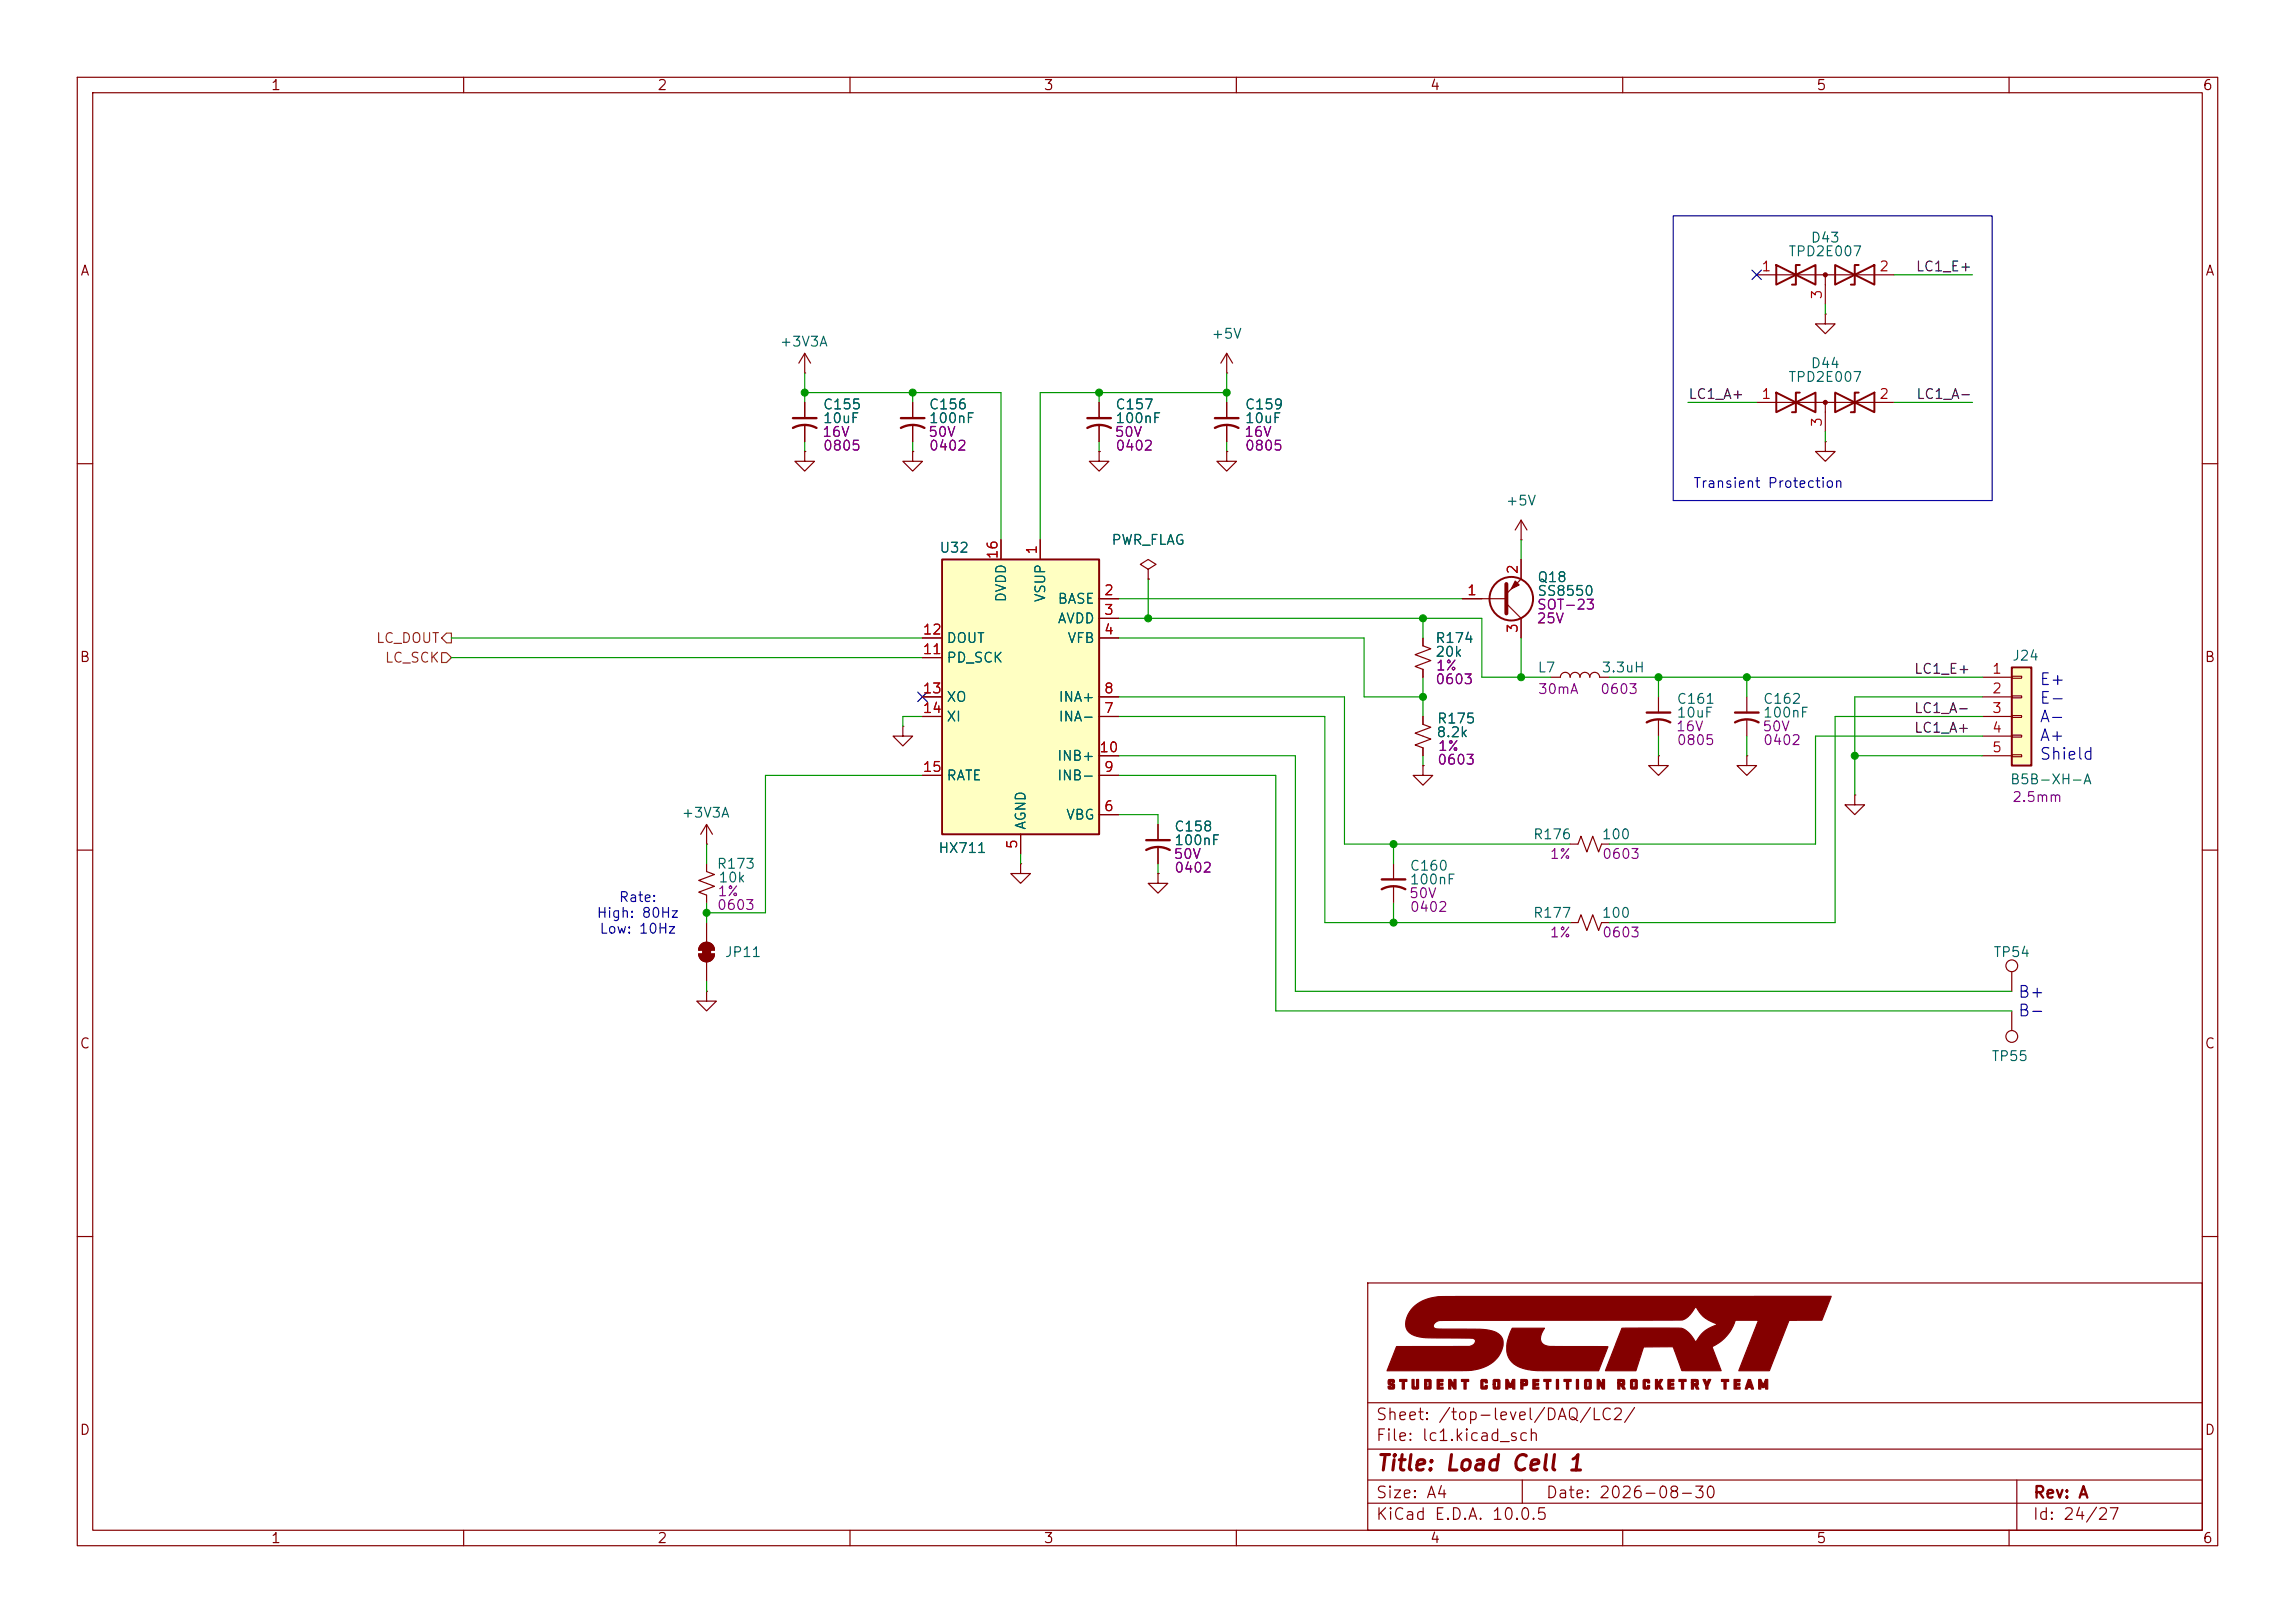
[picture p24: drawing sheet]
<svg xmlns="http://www.w3.org/2000/svg" width="297mm" height="210mm" viewBox="0 0 297 210" stroke-linecap="round" stroke-linejoin="round" font-family="sans-serif">
<defs><g id="words">
<text font-size="2" fill="#840000" x="178" y="190.8">Title: Load Cell 1</text>
<g font-size="1.5" fill="#0000c2">
<text x="263.9" y="89">E+</text>
<text x="263.9" y="91.4">E-</text>
<text x="263.9" y="93.9">A-</text>
<text x="263.9" y="96.3">A+</text>
<text x="263.9" y="98.7">Shield</text>
<text x="261.1" y="129.5">B+</text>
<text x="261.1" y="131.9">B-</text>
</g>
<g font-size="1.5" fill="#840000">
<text x="178" y="184.1">Sheet: /top-level/DAQ/LC2/</text>
<text x="178" y="186.8">File: lc1.kicad_sch</text>
<text x="178" y="197">KiCad E.D.A. 10.0.5</text>
<text x="178" y="194.2">Size: A4</text>
<text x="200" y="194.2">Date: 2026-08-30</text>
<text x="263" y="197">Id: 24/27</text>
<text x="263" y="194.2">Rev: A</text>
</g>
<g font-size="1.3" fill="#840000">
<text x="35" y="12">1</text>
<text x="85" y="12">2</text>
<text x="135" y="12">3</text>
<text x="185" y="12">4</text>
<text x="235" y="12">5</text>
<text x="285" y="12">6</text>
<text x="10.3" y="36">A</text>
<text x="285.3" y="36">A</text>
<text x="10.2" y="86">B</text>
<text x="285.2" y="86">B</text>
<text x="10.2" y="136">C</text>
<text x="285.2" y="136">C</text>
<text x="10.2" y="186">D</text>
<text x="285.2" y="186">D</text>
<text x="35" y="200">1</text>
<text x="85" y="200">2</text>
<text x="135" y="200">3</text>
<text x="185" y="200">4</text>
<text x="235" y="200">5</text>
<text x="285" y="200">6</text>
</g>
<g font-size="1.3" fill="#a90000">
<text x="227.9" y="35.4">1</text>
<text x="243.1" y="35.4">2</text>
<text x="236.1" y="38.8" transform="rotate(-90 236.1 38.8)">3</text>
<text x="227.9" y="51.9">1</text>
<text x="243.1" y="51.9">2</text>
<text x="236.1" y="55.3" transform="rotate(-90 236.1 55.3)">3</text>
<text x="134.5" y="71.9" transform="rotate(-90 134.5 71.9)">1</text>
<text x="129.4" y="72.5" transform="rotate(-90 129.4 72.5)">16</text>
<text x="142.8" y="77.3">2</text>
<text x="189.8" y="77.3">1</text>
<text x="196.7" y="74.4" transform="rotate(-90 196.7 74.4)">2</text>
<text x="119.3" y="82.4">12</text>
<text x="142.8" y="79.9">3</text>
<text x="142.8" y="82.4">4</text>
<text x="196.7" y="82" transform="rotate(-90 196.7 82)">3</text>
<text x="119.3" y="85">11</text>
<text x="257.7" y="87.5">1</text>
<text x="119.3" y="90">13</text>
<text x="119.3" y="92.6">14</text>
<text x="142.8" y="92.6">7</text>
<text x="142.8" y="90">8</text>
<text x="257.7" y="90">2</text>
<text x="257.7" y="92.6">3</text>
<text x="257.7" y="95.1">4</text>
<text x="119.3" y="100.2">15</text>
<text x="142.2" y="97.7">10</text>
<text x="142.8" y="100.2">9</text>
<text x="257.7" y="97.7">5</text>
<text x="142.8" y="105.3">6</text>
<text x="131.9" y="110" transform="rotate(-90 131.9 110)">5</text>
</g>
<g font-size="1.3" fill="#006464">
<text x="231.3" y="33.5">TPD2E007</text>
<text x="234.2" y="31.7">D43</text>
<text x="100.8" y="45.2">+3V3A</text>
<text x="156.7" y="44.1">+5V</text>
<text x="234.2" y="48">D44</text>
<text x="106.4" y="53.3">C155</text>
<text x="120.1" y="53.3">C156</text>
<text x="144.3" y="53.3">C157</text>
<text x="161" y="53.3">C159</text>
<text x="231.3" y="49.7">TPD2E007</text>
<text x="106.4" y="55.1">10uF</text>
<text x="120.1" y="55.1">100nF</text>
<text x="144.3" y="55.1">100nF</text>
<text x="161" y="55.1">10uF</text>
<text x="194.8" y="65.7">+5V</text>
<text x="121.5" y="71.8">U32</text>
<text x="143.7" y="70.8">PWR_FLAG</text>
<text x="198.9" y="75.6">Q18</text>
<text x="198.9" y="77.4">SS8550</text>
<text x="122.4" y="83.5">DOUT</text>
<text x="130.5" y="78" transform="rotate(-90 130.5 78)">DVDD</text>
<text x="135.6" y="78" transform="rotate(-90 135.6 78)">VSUP</text>
<text x="136.8" y="81">AVDD</text>
<text x="136.8" y="78.4">BASE</text>
<text x="138.1" y="83.5">VFB</text>
<text x="185.7" y="83.5">R174</text>
<text x="122.4" y="86.1">PD_SCK</text>
<text x="185.7" y="85.3">20k</text>
<text x="198.9" y="87.3">L7</text>
<text x="207.2" y="87.3">3.3uH</text>
<text x="260.3" y="85.8">J24</text>
<text x="122.4" y="91.1">XO</text>
<text x="122.4" y="93.7">XI</text>
<text x="136.9" y="93.7">INA-</text>
<text x="136.9" y="91.1">INA+</text>
<text x="185.8" y="95.7">8.2k</text>
<text x="185.9" y="93.9">R175</text>
<text x="216.9" y="91.4">C161</text>
<text x="216.9" y="93.2">10uF</text>
<text x="228.1" y="91.4">C162</text>
<text x="228.1" y="93.2">100nF</text>
<text x="122.4" y="101.3">RATE</text>
<text x="136.7" y="101.3">INB-</text>
<text x="136.7" y="98.8">INB+</text>
<text x="260" y="101.8">B5B-XH-A</text>
<text x="88.1" y="106.1">+3V3A</text>
<text x="133" y="107.5" transform="rotate(-90 133 107.5)">AGND</text>
<text x="137.9" y="106.4">VBG</text>
<text x="151.9" y="107.9">C158</text>
<text x="92.7" y="112.7">R173</text>
<text x="121.4" y="110.7">HX711</text>
<text x="151.9" y="109.7">100nF</text>
<text x="182.4" y="113">C160</text>
<text x="198.3" y="108.9">R176</text>
<text x="207.2" y="108.9">100</text>
<text x="92.9" y="114.5">10k</text>
<text x="182.4" y="114.8">100nF</text>
<text x="198.3" y="119.1">R177</text>
<text x="207.2" y="119.1">100</text>
<text x="93.7" y="124.2">JP11</text>
<text x="257.9" y="124.2">TP54</text>
<text x="257.6" y="137.6">TP55</text>
</g>
<g font-size="1.3" fill="#0f0f0f">
<text x="247.8" y="35.4">LC1_E+</text>
<text x="218.4" y="51.9">LC1_A+</text>
<text x="247.9" y="51.9">LC1_A-</text>
<text x="247.6" y="87.5">LC1_E+</text>
<text x="247.6" y="95.1">LC1_A+</text>
<text x="247.6" y="92.6">LC1_A-</text>
</g>
<g font-size="1.3" fill="#840084">
<text x="106.3" y="56.8">16V</text>
<text x="106.4" y="58.6">0805</text>
<text x="120" y="56.8">50V</text>
<text x="120.1" y="58.6">0402</text>
<text x="144.2" y="56.8">50V</text>
<text x="144.3" y="58.6">0402</text>
<text x="160.9" y="56.8">16V</text>
<text x="161" y="58.6">0805</text>
<text x="198.8" y="81">25V</text>
<text x="198.8" y="79.2">SOT-23</text>
<text x="185.7" y="88.8">0603</text>
<text x="185.7" y="87.1">1%</text>
<text x="198.9" y="90.1">30mA</text>
<text x="207" y="90.1">0603</text>
<text x="216.8" y="94.9">16V</text>
<text x="228" y="94.9">50V</text>
<text x="185.9" y="99.3">0603</text>
<text x="186" y="97.5">1%</text>
<text x="216.9" y="96.7">0805</text>
<text x="228.1" y="96.7">0402</text>
<text x="260.3" y="104.1">2.5mm</text>
<text x="151.8" y="111.5">50V</text>
<text x="151.9" y="113.2">0402</text>
<text x="200.5" y="111.5">1%</text>
<text x="207.3" y="111.5">0603</text>
<text x="92.7" y="118.1">0603</text>
<text x="92.8" y="116.3">1%</text>
<text x="182.3" y="116.5">50V</text>
<text x="182.4" y="118.3">0402</text>
<text x="200.5" y="121.6">1%</text>
<text x="207.3" y="121.6">0603</text>
</g>
<g font-size="1.3" fill="#0000c2">
<text x="219.1" y="63.5">Transient Protection</text>
<text x="77.1" y="119.1">High: 80Hz</text>
<text x="80" y="117">Rate:</text>
<text x="77.5" y="121.1">Low: 10Hz</text>
</g>
<g font-size="1.3" fill="#725600">
<text x="48.6" y="83.5">LC_DOUT</text>
<text x="49.7" y="86.1">LC_SCK</text>
</g>
</g></defs>
<g fill="none" stroke="#840000" stroke-width=".15">
<path d="M10 10h277v190h-277zM12 12h273v186h-273zM60 10v2M110 10v2M160 10v2M210 10v2M260 10v2M227.3 35.6h17.8M236.2 35.6v3.8M104.1 58.4v1.3h-1.2l1.2 1.3 1.3-1.3h-1.3M104.1 58.4h.1M104.1 52.1v2"/>
<path d="M104.1 55.1v2.1M118.1 58.4v1.3h1.3l-1.3 1.3-1.3-1.3h1.3M118.1 58.4h.1M118.1 52.1v2M118.1 55.1v2.1M142.2 52.1v2M142.2 55.1v2.1M158.7 48.3h.1M158.7 45.7l-.7 1.3M158.7 45.7l.8 1.3M158.7 45.7v2.6M158.7 52.1v2"/>
<path d="M158.7 55.1v2.1M236.2 57.2v1.2h1.3l-1.3 1.3-1.3-1.3h1.3M236.2 57.2h.1M10 60h2M189.2 77.5h5.7M194.9 78.1l1.9 1.9v2.6M196.8 69.9h.1M196.8 72.4v2.5l-1.9 1.9M196.8 67.3v2.6M196.8 67.3l-.7 1.3M196.8 67.3l.8 1.3M285 60h2"/>
<path d="M116.8 94v1.3h1.3l-1.3 1.2-1.2-1.2h1.2M116.8 94h.1M184.1 99.1v1.2h1.3l-1.3 1.3-1.2-1.3h1.2M184.1 99.1h.1M200.7 87.6h1.2a.64 .64 0 0 1 .7-.6 .64 .64 0 0 1 .6 .6 .64 .64 0 0 1 .6-.6 .64 .64 0 0 1 .7 .6 .64 .64 0 0 1 .6-.6 .64 .64 0 0 1 .6 .6 .64 .64 0 0 1 .7-.6 .64 .64 0 0 1 .6 .6h1.3M226.1 90.2v2M226.1 93.2v2.1M10 110h2M132.1 111.8v1.2h1.2l-1.2 1.3-1.3-1.3h1.3M132.1 111.8h.1M149.9 113v1.3h1.2l-1.2 1.3-1.3-1.3h1.3M149.9 113h.1"/>
<path d="M149.9 106.7v2M149.9 109.7v2.1M180.3 111.8v2M180.3 114.8v2M285 110h2M10 160h2M177 166h108v32h-108zM285 160h2M60 198v2M110 198v2M160 198v2M177 194.5h108"/>
<path d="M177 191.5h108M177 187.5h108M177 181.5h108M197 191.5v3M210 198v2M260 198v2M261 191.5v6.5"/>
</g>
<g fill="#840000" stroke="#840000" stroke-width=".15">
<path d="M179.7 178.5h.6l.1 .1 .1 .3-.6-.1v.1l.1 .1a.41 .41 0 0 1 .5 .2 .41 .41 0 0 1-.2 .5h-.5l-.2-.1v-.2l.6 .1v-.2h-.1a.42 .42 0 0 1-.5-.3 .42 .42 0 0 1 .1-.5z"/>
<path d="M181.1 178.5h1v.3h-.4v.9h-.2v-.9h-.4z"/>
<path d="M182.7 178.5h.3v1h.3v-1h.3v1.1l-.1 .1h-.7l-.1-.1z"/>
<path d="M184.4 178.5h.7l.1 .1v1l-.1 .1h-.7v-.6h.2v.4h.3v-.7h-.3v.3h-.2z"/>
<path d="M186 178.5h.8v.3h-.5v.2h.4v.2h-.4v.3h.5v.2h-.8z"/>
<path d="M187.5 178.5h.3l.4 .7v-.7h.2v1.2h-.2l-.4-.6-.1 .6h-.2z"/>
<path d="M189.1 178.5h1v.3h-.4v.9h-.2v-.9h-.4z"/>
<path d="M191.8 178.5h.6l.1 .1v.3h-.3v-.1h-.3v.7h.3v-.2h.3v.3l-.1 .1h-.6l-.2-.1v-1z"/>
<path d="M193.3 178.5h.7l.1 .1v1l-.1 .1h-.7l-.1-.1v-.5h.3v.4h.3v-.7h-.3v.3h-.3v-.5z"/>
<path d="M194.9 178.5h.3l.3 .7 .3-.7h.2v1.2h-.2v-.6l-.2 .4h-.3l-.2-.4v.6h-.2z"/>
<path d="M196.8 178.5h.4a.37 .37 0 0 1 .4 .1 .37 .37 0 0 1 .1 .4l-.1 .3h-.5v.4h-.3v-.8h.3v.1h.3v-.2h-.3v.1h-.3z"/>
<path d="M198.4 178.5h.7v.3h-.5v.2h.5v.2h-.5v.3h.5v.2h-.7z"/>
<path d="M199.8 178.5h.9v.3h-.3v.9h-.3v-.9h-.3z"/>
<path d="M201.4 178.5h.3v1.2h-.3z"/>
<path d="M202.4 178.5h.9v.3h-.3v.9h-.3v-.9h-.3z"/>
<path d="M204 178.5h.3v1.2h-.3z"/>
<path d="M205.2 178.5h.6l.1 .1v1l-.1 .1h-.6l-.1-.1v-.5h.2v.4h.4v-.7h-.4v.3h-.2v-.5z"/>
<path d="M206.7 178.5h.3l.4 .7v-.7h.2v1.2h-.2l-.4-.6v.6h-.3z"/>
<path d="M209.4 178.5h.3a.32 .32 0 0 1 .5 .2l.1 .5-.2 .1 .2 .4h-.3l-.2-.4h-.2v.4h-.2v-.8h.2v.1h.4v-.2h-.4v.1h-.2z"/>
<path d="M211.1 178.5h.7l.1 .1v1l-.1 .1h-.7l-.1-.1v-.5h.3v.4h.3v-.7h-.3v.3h-.3v-.5z"/>
<path d="M212.8 178.5h.6l.1 .1v.3h-.3v-.1h-.3v.7h.3v-.2h.3v.3l-.1 .1h-.6l-.2-.1v-1z"/>
<path d="M214.2 178.5h.3v.5l.3-.5h.4l-.4 .6 .4 .6h-.3l-.4-.5v.5h-.3z"/>
<path d="M215.9 178.5h.7v.3h-.5v.2h.5v.2h-.5v.3h.5v.2h-.7z"/>
<path d="M217.3 178.5h.9v.3h-.3v.9h-.3v-.9h-.3z"/>
<path d="M218.9 178.5h.4a.32 .32 0 0 1 .5 .2v.5l-.2 .1 .3 .4h-.4l-.2-.4h-.1v.4h-.3v-.8h.3v.1h.3v-.2h-.3v.1h-.3z"/>
<path d="M220.4 178.5h.3l.2 .5 .2-.5h.3l-.4 .8v.4h-.2v-.4z"/>
<path d="M222.8 178.5h.9v.3h-.3v.9h-.3v-.9h-.3z"/>
<path d="M224.4 178.5h.8v.3h-.5v.2h.4v.2h-.4v.3h.5v.2h-.8z"/>
<path d="M226.2 178.5h.3l.4 1.2a.25 .25 0 0 1-.3-.2h-.4a.22 .22 0 0 1-.1 .2 .22 .22 0 0 1-.2 0l.1-.5h.5l-.1-.3-.1 .3h-.3z"/>
<path d="M227.6 178.5h.3l.3 .7 .3-.7h.3v1.2h-.3v-.6l-.2 .4h-.2l-.2-.4v.6h-.3z"/>
<path d="M182.8 169.2a6.3 6.3 0 0 1 4.6-1.4l49.6-.1-1.2 3.1h-4.3l-2.5 6.6h-4l2.6-6.6h-3a5.6 5.6 0 0 1-3 3.5l1.1 3.1h-5l-1.1-2.9a.24 .24 0 0 0-.1-.2 .24 .24 0 0 0-.3 0h-3.5l-1 3.1h-3.9l2.1-5.5h7.6a3.5 3.5 0 0 1 2 1.8 4.6 4.6 0 0 1 2.7-2.3 4.5 4.5 0 0 1-2.7-2.3h-.1a2.78 2.78 0 0 1-1.7 1.7l-31.3 .1a.88 .88 0 0 0-.9 .8 .93 .93 0 0 0 1 .3h3.2a10.5 10.5 0 0 1 3.9 .4 1.67 1.67 0 0 1 .7 2.4 4.7 4.7 0 0 1-4 2.5l-10.8 .1 1.2-3.2h9.4a.69 .69 0 0 0 .8-.9 2.61 2.61 0 0 0-1.6-.2h-4.4a4.5 4.5 0 0 1-2.6-.8 2.26 2.26 0 0 1 .3-2.8z"/>
<path d="M195.7 171.9h4.2a1.74 1.74 0 0 0-.4 1.9 2.79 2.79 0 0 0 2.2 .4l6.4 .1-1.2 3.1h-5.8a11.3 11.3 0 0 1-4.6-.6 2.82 2.82 0 0 1-1.3-3.6z"/>
<path d="M196.1 75.2l.5 .5-1 .5z"/>
<circle cx="236.2" cy="35.6" r=".25"/>
</g>
<g fill="none" stroke="#840000" stroke-width=".25">
<path d="M229.9 34.3l5 2.5v-2.5l-5 2.5zM232.9 34.3h-.5v2.5h-.5M237.5 34.3l5.1 2.5v-2.5l-5.1 2.5zM240.5 34.3h-.5v2.5h-.5"/>
<circle cx="195.6" cy="77.5" r="2.82"/>
</g>
<g fill="none" stroke="#840000" stroke-width=".3">
<path d="M102.6 55.4a3.2 3.2 0 0 1 3.1 0M102.6 54.1h3.1M116.6 55.4a3.2 3.2 0 0 1 3 0M116.6 54.1h3M140.7 55.4a3.2 3.2 0 0 1 3.1 0M140.7 54.1h3.1M157.2 55.4a3.2 3.2 0 0 1 3.1 0M157.2 54.1h3.1M224.5 93.5a3.2 3.2 0 0 1 3.1 0M224.5 92.2h3.1M148.3 110a3.2 3.2 0 0 1 3.1 0M148.3 108.7h3.1"/>
<path d="M178.8 115.1a3.2 3.2 0 0 1 3.1 0M178.8 113.8h3.1"/>
</g>
<path d="M194.9 75.6v3.8" fill="none" stroke="#840000" stroke-width=".51"/>
<path d="M121.9 72.4h20.3v35.6h-20.3z" fill="#ffffc2"/>
<path d="M229.9 50.8l5 2.5v-2.5l-5 2.5zM232.9 50.8h-.5v2.5h-.5M237.5 50.8l5.1 2.5v-2.5l-5.1 2.5zM240.5 50.8h-.5v2.5h-.5M121.9 72.4h20.3v35.6h-20.3z" fill="none" stroke="#840000" stroke-width=".25"/>
<g fill="none" stroke="#840000" stroke-width=".15">
<path d="M142.2 58.4v1.3h1.3l-1.3 1.3-1.2-1.3h1.2M142.2 58.4h.1M158.7 58.4v1.3h1.3l-1.3 1.3-1.2-1.3h1.2M158.7 58.4h.1M227.3 52.1h17.8M236.2 40.6v1.3h1.3l-1.3 1.3-1.3-1.3h1.3M236.2 40.6h.1M236.2 52.1v3.8M129.5 69.9v2.5M134.6 69.9v2.5M142.2 77.5h2.6M148.6 73.7l1-.7-1-.6-1 .6 1 .7v1.2"/>
<path d="M148.6 74.9h.1M119.4 82.6h2.5M119.4 92.7h2.5M119.4 90.2h2.5M119.4 85.1h2.5M142.2 80h2.6M142.2 82.6h2.6M142.2 92.7h2.6M142.2 90.2h2.6M142.2 97.8h2.6M184.1 92.7v1l1.1 .4-2.1 .8 2.1 .7-2.1 .8 1 .4v1M184.1 82.6v1l1.1 .3-2.1 .8 2.1 .8-2.1 .7 1 .4v1"/>
<path d="M214.6 90.2v2M214.6 93.2v2.1M91.4 119.4v2.5M119.4 100.3h2.5M132.1 108v2.5M142.2 105.4h2.6M142.2 100.3h2.6M240 102.9v1.2h1.3l-1.3 1.3-1.2-1.3h1.2M240 102.9h.1M90.4 123.4h2.1a1.02 1.02 0 0 1-1.1 1.1 1.02 1.02 0 0 1-1-1.1zM90.7 122.2a1.02 1.02 0 0 1 1.1-.2 1.02 1.02 0 0 1 .7 .9h-2.1l.1-.4zM91.4 128.3v1.2h1.3l-1.3 1.3-1.2-1.3h1.2"/>
<path d="M91.4 128.3h.1M91.4 124.5v2.5M260.3 130.8v2.6"/>
<circle cx="260.4" cy="134.1" r=".76"/>
</g>
<path d="M213.1 93.5a3.2 3.2 0 0 1 3.1 0M213.1 92.2h3.1" fill="none" stroke="#840000" stroke-width=".3"/>
<g fill="#840000" stroke="#840000" stroke-width=".15">
<path d="M90.9 122.7h1v1h-1z"/>
<path d="M90.4 123.4h2.1a1.02 1.02 0 0 1-1.1 1.1 1.02 1.02 0 0 1-1-1.1z"/>
<path d="M90.7 122.2a1.02 1.02 0 0 1 1.1-.2 1.02 1.02 0 0 1 .7 .9h-2.1l.1-.4z"/>
<circle cx="236.2" cy="52.1" r=".25"/>
</g>
<path d="M260.3 86.4h2.6v12.7h-2.6z" fill="#ffffc2"/>
<path d="M260.3 86.4h2.6v12.7h-2.6z" fill="none" stroke="#840000" stroke-width=".25"/>
<g fill="none" stroke="#840000" stroke-width=".15">
<path d="M104.1 48.3h.1M104.1 58.4h.1M104.1 45.7l-.7 1.3M104.1 45.7l.8 1.3M104.1 45.7v2.6M104.1 52.1v2M104.1 55.1v2.1M118.1 58.4h.1M118.1 52.1v2M118.1 55.1v2.1M142.2 58.4h.1M142.2 52.1v2"/>
<path d="M142.2 55.1v2.1M158.7 58.4h.1M158.7 52.1v2M158.7 55.1v2.1M129.5 69.9v2.5M134.6 69.9v2.5M142.2 77.5h2.6M148.6 74.9h.1M189.2 77.5h2.6M196.8 72.4v2.5M119.4 90.2h2.5M119.4 92.7h2.5"/>
<path d="M119.4 82.6h2.5M119.4 85.1h2.5M142.2 90.2h2.6M142.2 92.7h2.6M142.2 97.8h2.6M142.2 80h2.6M142.2 82.6h2.6M184.1 99.1h.1M184.1 82.6v1M184.1 86.6v1M184.1 92.7v1M184.1 96.8v1"/>
<path d="M196.8 80v2.6M214.6 97.8v1.3h1.3l-1.3 1.2-1.2-1.2h1.2M214.6 97.8h.1M226.1 97.8v1.3h1.2l-1.2 1.2-1.3-1.2h1.3M226.1 97.8h.1M256.5 87.6h3.8M256.5 90.2h3.8M256.5 92.7h3.8M256.5 95.3h3.8M256.5 97.8h3.8M260.3 87.5h1.3v.3h-1.3zM260.3 90h1.3v.3h-1.3z"/>
<path d="M260.3 92.6h1.3v.2h-1.3zM260.3 95.1h1.3v.3h-1.3zM260.3 97.7h1.3v.2h-1.3zM91.4 109.2h.1M91.4 111.8v1l1.1 .4-2.1 .7 2.1 .8-2.1 .7 1 .4v1M91.4 106.7l-.7 1.3M91.4 106.7l.8 1.3M91.4 106.7v2.5M119.4 100.3h2.5M132.1 108v2.5M142.2 105.4h2.6M142.2 100.3h2.6"/>
<path d="M149.9 113h.1M149.9 106.7v2M149.9 109.7v2.1M203.2 109.2h1l.4-1 .8 2 .7-2 .8 2 .4-1h1M203.2 119.4h1l.4-1 .8 2 .7-2 .8 2 .4-1h1M260.3 125.7v2.6"/>
<circle cx="260.4" cy="125" r=".76"/>
</g>
<path d="M57.1 84.5h.7l.6 .6-.6 .6h-.7zM57.8 81.9h.6v1.3h-.6l-.7-.6z" fill="none" stroke="#725600" stroke-width=".15"/>
<g fill="none" stroke="#009600" stroke-width=".15">
<path d="M236.2 39.4v1.2M245.1 35.6h10.2M104.1 50.8h25.4v19.1M104.1 48.3v3.8M104.1 57.2v1.2M118.1 50.8v1.3M118.1 57.2v1.2M142.2 50.8v1.3M142.2 57.2v1.2M158.7 50.8h-24.1v19.1M158.7 48.3v3.8M158.7 57.2v1.2"/>
<path d="M218.4 52.1h8.9M236.2 55.9v1.3M245.1 52.1h10.2M144.8 77.5h44.4M148.6 74.9v5.1M196.8 69.9v2.5M58.4 82.6h61M58.4 85.1h61M119.4 92.7h-2.6v1.3M144.8 80h47v7.6h8.9M144.8 97.8h22.8v30.5h92.7M144.8 82.6h31.7v7.6h7.6"/>
<path d="M144.8 92.7h26.6v26.7h31.8M144.8 90.2h29.2v19h29.2M184.1 80v2.6M184.1 87.6v5.1M184.1 97.8v1.3M196.8 82.6v5M208.3 87.6h48.2M214.6 87.6v2.6M214.6 95.3v2.5M226.1 87.6v2.6M226.1 95.3v2.5M240 97.8h16.5"/>
<path d="M256.5 92.7h-19v26.7h-29.2M256.5 90.2h-16.5v12.7M256.5 95.3h-21.6v13.9h-26.6M91.4 109.2v2.6M91.4 116.8v2.6M119.4 100.3h-20.3v17.8h-7.7M132.1 110.5v1.3M144.8 105.4h5.1v1.3M144.8 100.3h20.3v30.5h95.2M149.9 111.8v1.2M180.3 109.2v2.6M180.3 116.8v2.6"/>
<path d="M91.4 127v1.3"/>
</g>
<path d="M226.7 35l1.2 1.2M227.9 35l-1.2 1.2M118.8 89.6l1.2 1.2M120 89.6l-1.2 1.2" fill="none" stroke="#000084" stroke-width=".15"/>
<path d="M216.5 27.9h41.3v36.9h-41.3z" fill="none" stroke="#0000c2" stroke-width=".15"/>
<g fill="#009600" stroke="#009600" stroke-width=".13">
<circle cx="196.8" cy="87.6" r=".46"/>
<circle cx="226.1" cy="87.6" r=".46"/>
<circle cx="214.6" cy="87.6" r=".46"/>
<circle cx="118.1" cy="50.8" r=".46"/>
<circle cx="142.2" cy="50.8" r=".46"/>
<circle cx="148.6" cy="80" r=".46"/>
<circle cx="158.7" cy="50.8" r=".46"/>
<circle cx="240" cy="97.8" r=".46"/>
<circle cx="184.1" cy="80" r=".46"/>
<circle cx="180.3" cy="119.4" r=".46"/>
<circle cx="184.1" cy="90.2" r=".46"/>
<circle cx="180.3" cy="109.2" r=".46"/>
<circle cx="91.4" cy="118.1" r=".46"/>
<circle cx="104.1" cy="50.8" r=".46"/>
</g>
<use href="#words"/>
</svg>
